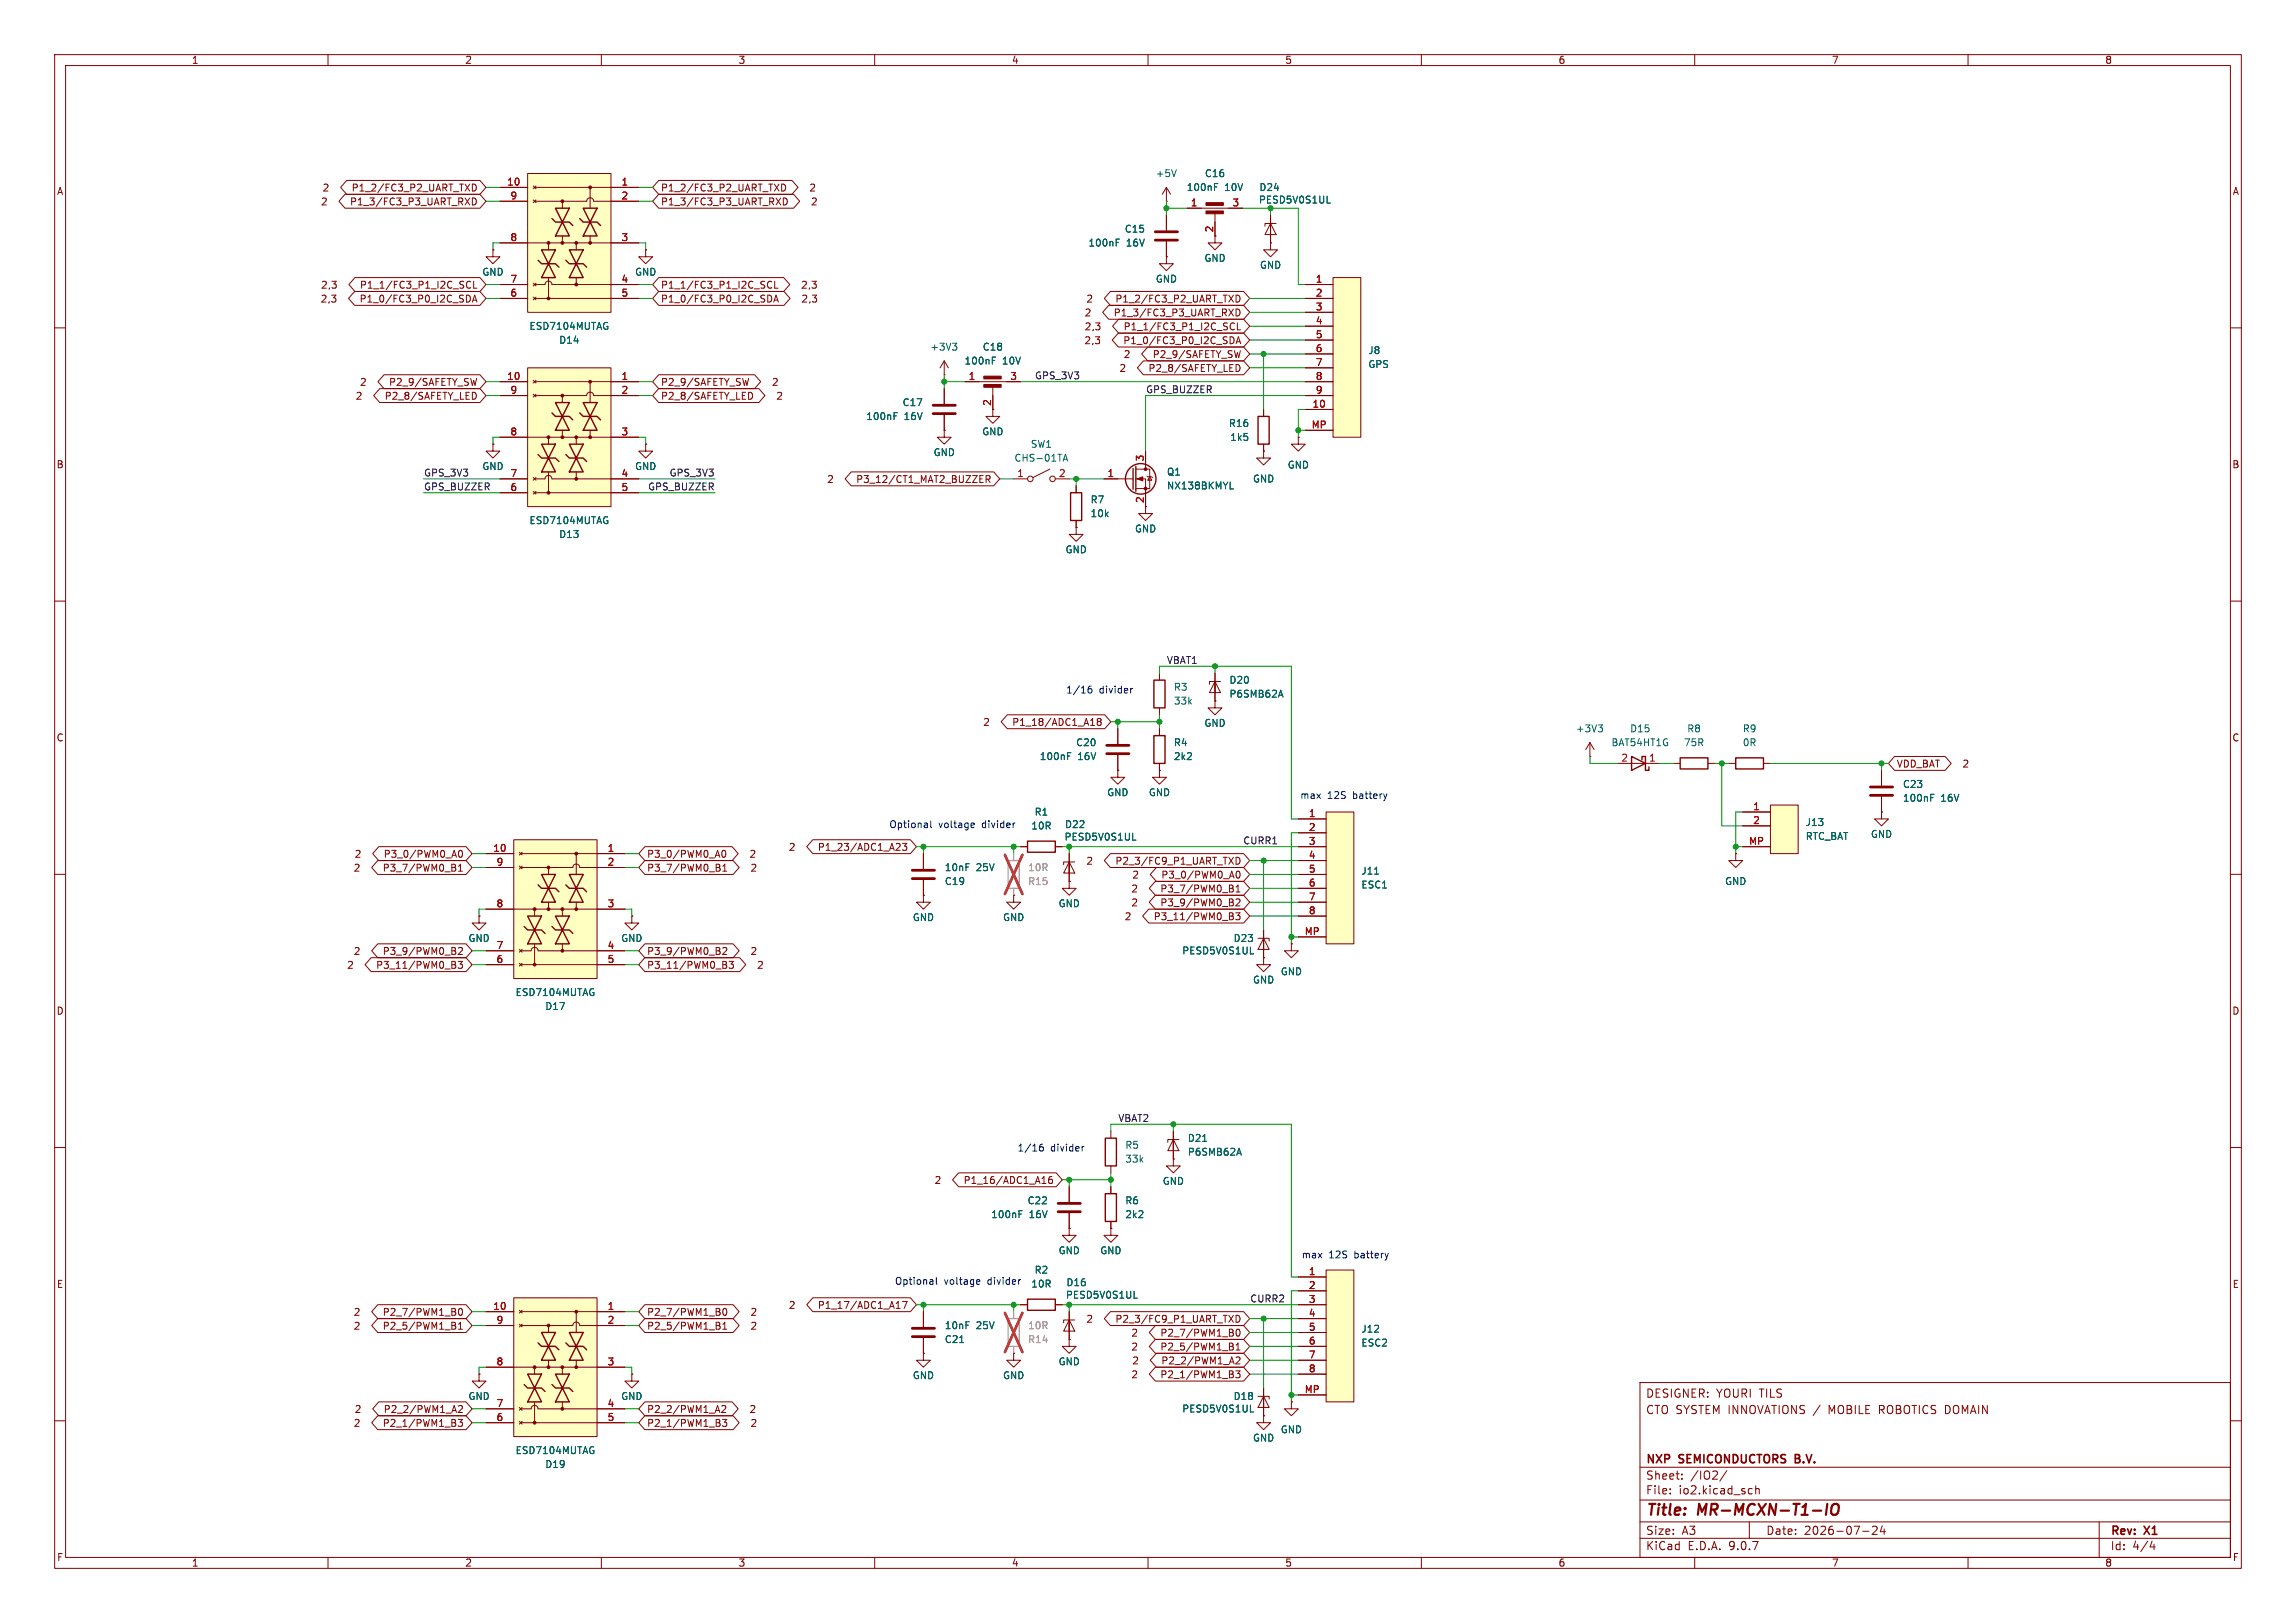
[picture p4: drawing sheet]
<svg xmlns="http://www.w3.org/2000/svg" width="420mm" height="297mm" viewBox="0 0 420 297" stroke-linecap="round" stroke-linejoin="round" font-family="sans-serif">
<defs><g id="words">
<g font-size="2.8" fill="#840000">
<text x="301" y="277.9">Title:</text>
<text x="310.6" y="277.9">MR-MCXN-T1-IO</text>
</g>
<g font-size="2.1" fill="#840000">
<text x="301" y="256">DESIGNER: YOURI TILS</text>
<text x="301" y="259">CTO SYSTEM INNOVATIONS /</text>
<text x="334.8" y="259">MOBILE</text>
<text x="344.1" y="259">ROBOTICS DOMAIN</text>
<text x="301" y="268.2">NXP</text>
<text x="307.2" y="268.2">SEMICONDUCTORS</text>
<text x="329" y="268.2">B.V.</text>
<text x="301" y="273.7">File:</text>
<text x="301" y="271">Sheet:</text>
<text x="307.1" y="273.7">io2.kicad_sch</text>
<text x="309.2" y="271">/IO2/</text>
<text x="301" y="281.1">Size:</text>
<text x="307.6" y="281.1">A3</text>
<text x="323" y="281.1">Date:</text>
<text x="330" y="281.1">2026-07-24</text>
<text x="386" y="281.3">Rev:</text>
<text x="392.4" y="281.3">X1</text>
<text x="301" y="283.9">KiCad</text>
<text x="308.7" y="283.9">E.D.A.</text>
<text x="316.3" y="283.9">9.0.7</text>
<text x="386" y="283.9">Id:</text>
<text x="390.1" y="283.9">4/4</text>
</g>
<g font-size="1.8" fill="#840000">
<text x="35" y="11.9">1</text>
<text x="85" y="11.9">2</text>
<text x="135" y="11.9">3</text>
<text x="185" y="11.9">4</text>
<text x="235" y="11.9">5</text>
<text x="285" y="11.9">6</text>
<text x="335" y="11.9">7</text>
<text x="385" y="11.9">8</text>
<text x="10.3" y="35.9">A</text>
<text x="58.9" y="35.2">2</text>
<text x="64.2" y="35.2">P1_2/FC3_P2_UART_TXD</text>
<text x="120.8" y="35.2">P1_2/FC3_P2_UART_TXD</text>
<text x="147.9" y="35.2">2</text>
<text x="408.3" y="35.9">A</text>
<text x="58.6" y="37.8">2</text>
<text x="63.9" y="37.8">P1_3/FC3_P3_UART_RXD</text>
<text x="120.8" y="37.8">P1_3/FC3_P3_UART_RXD</text>
<text x="148.2" y="37.8">2</text>
<text x="58.6" y="53">2,3</text>
<text x="65.7" y="53">P1_1/FC3_P1_I2C_SCL</text>
<text x="120.8" y="53">P1_1/FC3_P1_I2C_SCL</text>
<text x="146.4" y="53">2,3</text>
<text x="58.6" y="55.6">2,3</text>
<text x="65.7" y="55.6">P1_0/FC3_P0_I2C_SDA</text>
<text x="120.8" y="55.6">P1_0/FC3_P0_I2C_SDA</text>
<text x="146.5" y="55.6">2,3</text>
<text x="198.3" y="58.1">2</text>
<text x="198.6" y="55.6">2</text>
<text x="203.6" y="58.1">P1_3/FC3_P3_UART_RXD</text>
<text x="203.9" y="55.6">P1_2/FC3_P2_UART_TXD</text>
<text x="198.3" y="63.2">2,3</text>
<text x="198.3" y="60.6">2,3</text>
<text x="205.4" y="63.2">P1_0/FC3_P0_I2C_SDA</text>
<text x="205.4" y="60.6">P1_1/FC3_P1_I2C_SCL</text>
<text x="205.5" y="65.7">2</text>
<text x="210.8" y="65.7">P2_9/SAFETY_SW</text>
<text x="65.8" y="70.8">2</text>
<text x="71.1" y="70.8">P2_9/SAFETY_SW</text>
<text x="120.8" y="70.8">P2_9/SAFETY_SW</text>
<text x="141.1" y="70.8">2</text>
<text x="204.7" y="68.3">2</text>
<text x="210" y="68.3">P2_8/SAFETY_LED</text>
<text x="65" y="73.3">2</text>
<text x="70.3" y="73.3">P2_8/SAFETY_LED</text>
<text x="120.8" y="73.3">P2_8/SAFETY_LED</text>
<text x="141.9" y="73.3">2</text>
<text x="181.4" y="74.4" transform="rotate(-90 181.4 74.4)">2</text>
<text x="10.3" y="85.9">B</text>
<text x="151.2" y="88.6">2</text>
<text x="156.5" y="88.6">P3_12/CT1_MAT2_BUZZER</text>
<text x="408.2" y="85.9">B</text>
<text x="10.3" y="135.9">C</text>
<text x="179.8" y="133">2</text>
<text x="185.1" y="133">P1_18/ADC1_A18</text>
<text x="408.2" y="135.9">C</text>
<text x="346.9" y="140.7">VDD_BAT</text>
<text x="358.9" y="140.7">2</text>
<text x="144.2" y="155.9">2</text>
<text x="149.5" y="155.9">P1_23/ADC1_A23</text>
<text x="64.6" y="159.7">2</text>
<text x="64.8" y="157.2">2</text>
<text x="69.9" y="159.7">P3_7/PWM0_B1</text>
<text x="70.1" y="157.2">P3_0/PWM0_A0</text>
<text x="118.3" y="159.7">P3_7/PWM0_B1</text>
<text x="118.3" y="157.2">P3_0/PWM0_A0</text>
<text x="137" y="157.2">2</text>
<text x="137.2" y="159.7">2</text>
<text x="198.6" y="158.4">2</text>
<text x="203.9" y="158.4">P2_3/FC9_P1_UART_TXD</text>
<text x="207" y="161">2</text>
<text x="212.3" y="161">P3_0/PWM0_A0</text>
<text x="206.8" y="163.5">2</text>
<text x="206.8" y="166.1">2</text>
<text x="212.2" y="163.5">P3_7/PWM0_B1</text>
<text x="212.2" y="166.1">P3_9/PWM0_B2</text>
<text x="205.6" y="168.6">2</text>
<text x="210.9" y="168.6">P3_11/PWM0_B3</text>
<text x="63.4" y="177.5">2</text>
<text x="64.6" y="174.9">2</text>
<text x="68.7" y="177.5">P3_11/PWM0_B3</text>
<text x="69.9" y="174.9">P3_9/PWM0_B2</text>
<text x="118.3" y="177.5">P3_11/PWM0_B3</text>
<text x="118.3" y="174.9">P3_9/PWM0_B2</text>
<text x="137.2" y="174.9">2</text>
<text x="138.4" y="177.5">2</text>
<text x="10.3" y="185.9">D</text>
<text x="408.2" y="185.9">D</text>
<text x="170.9" y="216.9">2</text>
<text x="176.2" y="216.9">P1_16/ADC1_A16</text>
<text x="10.3" y="235.9">E</text>
<text x="144.2" y="239.7">2</text>
<text x="149.5" y="239.7">P1_17/ADC1_A17</text>
<text x="408.3" y="235.9">E</text>
<text x="64.6" y="241">2</text>
<text x="64.6" y="243.5">2</text>
<text x="69.9" y="241">P2_7/PWM1_B0</text>
<text x="69.9" y="243.5">P2_5/PWM1_B1</text>
<text x="118.3" y="243.5">P2_5/PWM1_B1</text>
<text x="118.3" y="241">P2_7/PWM1_B0</text>
<text x="137.2" y="243.5">2</text>
<text x="137.2" y="241">2</text>
<text x="198.6" y="242.3">2</text>
<text x="203.9" y="242.3">P2_3/FC9_P1_UART_TXD</text>
<text x="206.8" y="244.8">2</text>
<text x="212.2" y="244.8">P2_7/PWM1_B0</text>
<text x="206.8" y="247.3">2</text>
<text x="207" y="249.9">2</text>
<text x="212.2" y="247.3">P2_5/PWM1_B1</text>
<text x="212.3" y="249.9">P2_2/PWM1_A2</text>
<text x="206.8" y="252.4">2</text>
<text x="212.2" y="252.4">P2_1/PWM1_B3</text>
<text x="64.6" y="261.3">2</text>
<text x="64.8" y="258.8">2</text>
<text x="69.9" y="261.3">P2_1/PWM1_B3</text>
<text x="70.1" y="258.8">P2_2/PWM1_A2</text>
<text x="118.3" y="261.3">P2_1/PWM1_B3</text>
<text x="118.3" y="258.8">P2_2/PWM1_A2</text>
<text x="137" y="258.8">2</text>
<text x="137.2" y="261.3">2</text>
<text x="10.3" y="285.9">F</text>
<text x="35" y="286.9">1</text>
<text x="85" y="286.9">2</text>
<text x="135" y="286.9">3</text>
<text x="185" y="286.9">4</text>
<text x="235" y="286.9">5</text>
<text x="285" y="286.9">6</text>
<text x="335" y="286.9">7</text>
<text x="385" y="286.9">8</text>
<text x="408.3" y="285.9">F</text>
</g>
<g font-size="1.8" fill="#a90000">
<text x="92.7" y="34">10</text>
<text x="113.6" y="34">1</text>
<text x="93.3" y="36.6">9</text>
<text x="113.6" y="36.6">2</text>
<text x="217.7" y="37.8">1</text>
<text x="225.4" y="37.8">3</text>
<text x="93.3" y="44.2">8</text>
<text x="113.6" y="44.2">3</text>
<text x="222" y="42.6" transform="rotate(-90 222 42.6)">2</text>
<text x="93.3" y="51.8">7</text>
<text x="113.6" y="51.8">4</text>
<text x="240.6" y="51.8">1</text>
<text x="93.3" y="54.4">6</text>
<text x="113.6" y="54.4">5</text>
<text x="240.6" y="54.4">2</text>
<text x="240.6" y="56.9">3</text>
<text x="240.6" y="59.4">4</text>
<text x="240.6" y="62">5</text>
<text x="240.6" y="64.5">6</text>
<text x="92.7" y="69.6">10</text>
<text x="113.6" y="69.6">1</text>
<text x="177.1" y="69.6">1</text>
<text x="184.7" y="69.6">3</text>
<text x="240.6" y="67.1">7</text>
<text x="240.6" y="69.6">8</text>
<text x="93.3" y="72.1">9</text>
<text x="113.6" y="72.1">2</text>
<text x="240" y="74.7">10</text>
<text x="240.6" y="72.1">9</text>
<text x="93.3" y="79.8">8</text>
<text x="113.6" y="79.8">3</text>
<text x="239.8" y="78.5">MP</text>
<text x="93.3" y="89.9">6</text>
<text x="93.3" y="87.4">7</text>
<text x="113.6" y="89.9">5</text>
<text x="113.6" y="87.4">4</text>
<text x="186" y="87.4">1</text>
<text x="193.6" y="87.4">2</text>
<text x="202.5" y="87.4">1</text>
<text x="209.3" y="84.5" transform="rotate(-90 209.3 84.5)">3</text>
<text x="209.3" y="92.1" transform="rotate(-90 209.3 92.1)">2</text>
<text x="296.5" y="139.4">2</text>
<text x="301.6" y="139.4">1</text>
<text x="239.3" y="149.6">1</text>
<text x="320.6" y="148.3">1</text>
<text x="90.1" y="156">10</text>
<text x="111.1" y="156">1</text>
<text x="239.3" y="152.1">2</text>
<text x="239.3" y="154.7">3</text>
<text x="319.8" y="154.7">MP</text>
<text x="320.6" y="150.9">2</text>
<text x="90.7" y="158.5">9</text>
<text x="111.1" y="158.5">2</text>
<text x="239.3" y="157.2">4</text>
<text x="239.3" y="159.8">5</text>
<text x="90.7" y="166.1">8</text>
<text x="111.1" y="166.1">3</text>
<text x="239.3" y="162.3">6</text>
<text x="239.3" y="164.8">7</text>
<text x="239.3" y="167.4">8</text>
<text x="90.7" y="173.7">7</text>
<text x="111.1" y="173.7">4</text>
<text x="238.6" y="171.2">MP</text>
<text x="90.7" y="176.3">6</text>
<text x="111.1" y="176.3">5</text>
<text x="239.3" y="233.4">1</text>
<text x="90.1" y="239.8">10</text>
<text x="111.1" y="239.8">1</text>
<text x="239.3" y="236">2</text>
<text x="239.3" y="238.5">3</text>
<text x="90.7" y="242.3">9</text>
<text x="111.1" y="242.3">2</text>
<text x="239.3" y="241">4</text>
<text x="239.3" y="243.6">5</text>
<text x="90.7" y="249.9">8</text>
<text x="111.1" y="249.9">3</text>
<text x="239.3" y="246.1">6</text>
<text x="239.3" y="248.7">7</text>
<text x="239.3" y="251.2">8</text>
<text x="90.7" y="257.6">7</text>
<text x="111.1" y="257.6">4</text>
<text x="238.6" y="255">MP</text>
<text x="90.7" y="260.1">6</text>
<text x="111.1" y="260.1">5</text>
</g>
<g font-size="1.8" fill="#006464">
<text x="211.3" y="32.6">+5V</text>
<text x="217" y="35.2">100nF</text>
<text x="220.3" y="32.6">C16</text>
<text x="224" y="35.2">10V</text>
<text x="230.3" y="35.2">D24</text>
<text x="230.2" y="37.4">PESD5V0S1UL</text>
<text x="199" y="45.3">100nF</text>
<text x="205.6" y="42.8">C15</text>
<text x="206" y="45.3">16V</text>
<text x="88.1" y="50.6">GND</text>
<text x="116.1" y="50.6">GND</text>
<text x="211.3" y="51.9">GND</text>
<text x="220.2" y="48.1">GND</text>
<text x="230.4" y="49.4">GND</text>
<text x="96.8" y="60.6">ESD7104MUTAG</text>
<text x="102.2" y="63.1">D14</text>
<text x="170.1" y="64.4">+3V3</text>
<text x="179.7" y="64.4">C18</text>
<text x="250.2" y="65">J8</text>
<text x="176.3" y="66.9">100nF</text>
<text x="183.4" y="66.9">10V</text>
<text x="250.2" y="67.5">GPS</text>
<text x="158.4" y="77.1">100nF</text>
<text x="165" y="74.5">C17</text>
<text x="165.4" y="77.1">16V</text>
<text x="170.7" y="83.7">GND</text>
<text x="179.6" y="79.9">GND</text>
<text x="188.5" y="82.1">SW1</text>
<text x="224.7" y="78.3">R16</text>
<text x="224.9" y="80.9">1k5</text>
<text x="88.1" y="86.2">GND</text>
<text x="116.1" y="86.2">GND</text>
<text x="185.5" y="84.7">CHS-01TA</text>
<text x="213.4" y="87.2">Q1</text>
<text x="213.4" y="89.8">NX138BKMYL</text>
<text x="229.1" y="88.5">GND</text>
<text x="235.5" y="86">GND</text>
<text x="199.4" y="92.3">R7</text>
<text x="199.4" y="94.8">10k</text>
<text x="96.8" y="96.1">ESD7104MUTAG</text>
<text x="102.2" y="98.7">D13</text>
<text x="194.8" y="101.4">GND</text>
<text x="207.5" y="97.6">GND</text>
<text x="224.8" y="125.3">D20</text>
<text x="214.6" y="126.6">R3</text>
<text x="214.6" y="129.1">33k</text>
<text x="224.8" y="127.9">P6SMB62A</text>
<text x="196.8" y="136.8">C20</text>
<text x="214.6" y="136.8">R4</text>
<text x="220.2" y="133.2">GND</text>
<text x="288.2" y="134.2">+3V3</text>
<text x="294.7" y="136.8">BAT54HT1G</text>
<text x="298.1" y="134.2">D15</text>
<text x="307.9" y="136.8">75R</text>
<text x="308.5" y="134.2">R8</text>
<text x="318.7" y="134.2">R9</text>
<text x="318.7" y="136.8">0R</text>
<text x="190.1" y="139.3">100nF</text>
<text x="197.1" y="139.3">16V</text>
<text x="214.6" y="139.3">2k2</text>
<text x="189.2" y="149.5">R1</text>
<text x="202.4" y="145.9">GND</text>
<text x="210.1" y="145.9">GND</text>
<text x="348" y="146.9">100nF</text>
<text x="348" y="144.4">C23</text>
<text x="355" y="146.9">16V</text>
<text x="188.6" y="152">10R</text>
<text x="194.6" y="154">PESD5V0S1UL</text>
<text x="194.7" y="151.7">D22</text>
<text x="330.2" y="151.4">J13</text>
<text x="330.2" y="153.9">RTC_BAT</text>
<text x="342.1" y="153.5">GND</text>
<text x="172.7" y="159.6">10nF</text>
<text x="178.6" y="159.6">25V</text>
<text x="248.9" y="160.2">J11</text>
<text x="172.7" y="162.2">C19</text>
<text x="193.5" y="166.2">GND</text>
<text x="248.9" y="162.8">ESC1</text>
<text x="315.5" y="162.2">GND</text>
<text x="85.6" y="172.6">GND</text>
<text x="113.5" y="172.6">GND</text>
<text x="166.9" y="168.8">GND</text>
<text x="183.4" y="168.8">GND</text>
<text x="225.6" y="172.6">D23</text>
<text x="216.2" y="174.9">PESD5V0S1UL</text>
<text x="234.2" y="178.7">GND</text>
<text x="94.2" y="182.5">ESD7104MUTAG</text>
<text x="99.7" y="185">D17</text>
<text x="229.1" y="180.2">GND</text>
<text x="217.2" y="209.1">D21</text>
<text x="205.7" y="210.4">R5</text>
<text x="205.7" y="213">33k</text>
<text x="217.2" y="211.7">P6SMB62A</text>
<text x="187.9" y="220.6">C22</text>
<text x="205.7" y="220.6">R6</text>
<text x="212.6" y="217">GND</text>
<text x="181.2" y="223.1">100nF</text>
<text x="188.3" y="223.1">16V</text>
<text x="205.7" y="223.1">2k2</text>
<text x="189.2" y="233.3">R2</text>
<text x="193.5" y="229.7">GND</text>
<text x="201.2" y="229.7">GND</text>
<text x="188.6" y="235.8">10R</text>
<text x="194.9" y="237.8">PESD5V0S1UL</text>
<text x="195" y="235.6">D16</text>
<text x="172.7" y="246">C21</text>
<text x="172.7" y="243.4">10nF</text>
<text x="178.6" y="243.4">25V</text>
<text x="248.9" y="244.1">J12</text>
<text x="193.5" y="250">GND</text>
<text x="248.9" y="246.6">ESC2</text>
<text x="85.6" y="256.4">GND</text>
<text x="113.5" y="256.4">GND</text>
<text x="166.9" y="252.6">GND</text>
<text x="183.4" y="252.6">GND</text>
<text x="225.6" y="256.4">D18</text>
<text x="216.2" y="258.7">PESD5V0S1UL</text>
<text x="234.2" y="262.5">GND</text>
<text x="94.2" y="266.3">ESD7104MUTAG</text>
<text x="99.7" y="268.8">D19</text>
<text x="229.1" y="264">GND</text>
</g>
<g font-size="1.8" fill="#0f0f0f">
<text x="189.2" y="69.5">GPS_3V3</text>
<text x="209.5" y="72">GPS_BUZZER</text>
<text x="77.5" y="87.3">GPS_3V3</text>
<text x="77.5" y="89.8">GPS_BUZZER</text>
<text x="118.5" y="89.8">GPS_BUZZER</text>
<text x="122.4" y="87.3">GPS_3V3</text>
<text x="213.4" y="121.6">VBAT1</text>
<text x="227.3" y="154.6">CURR1</text>
<text x="204.5" y="205.4">VBAT2</text>
<text x="228.6" y="238.4">CURR2</text>
</g>
<g font-size="1.8" fill="#0000c2">
<text x="194.9" y="127.1">1/16</text>
<text x="201.1" y="127.1">divider</text>
<text x="237.8" y="146.4">max</text>
<text x="242.8" y="146.4">12S</text>
<text x="247.6" y="146.4">battery</text>
<text x="162.6" y="151.7">Optional</text>
<text x="171.7" y="151.7">voltage</text>
<text x="179.7" y="151.7">divider</text>
<text x="186" y="210.9">1/16</text>
<text x="192.2" y="210.9">divider</text>
<text x="238" y="230.5">max</text>
<text x="243.1" y="230.5">12S</text>
<text x="247.9" y="230.5">battery</text>
<text x="163.6" y="235.3">Optional</text>
<text x="172.7" y="235.3">voltage</text>
<text x="180.8" y="235.3">divider</text>
</g>
<g font-size="1.8" fill="#989898">
<text x="188" y="159.6">10R</text>
<text x="188" y="162.2">R15</text>
<text x="188" y="246">R14</text>
<text x="188" y="243.4">10R</text>
</g>
</g></defs>
<g fill="none" stroke="#840000" stroke-width=".18">
<path d="M10 10h400v277h-400zM12 12h396v273h-396zM60 10v2M110 10v2M160 10v2M210 10v2M260 10v2M310 10v2M360 10v2M10 60h2M408 60h2M10 110h2"/>
<path d="M408 110h2M10 160h2M317.5 156.2v1.3h-1.3l1.3 1.3 1.3-1.3h-1.3M317.5 156.2h.1M408 160h2M10 210h2M408 210h2M186.7 238.8h1.3M193 238.8h1.3M195.6 224.8v1.3h-1.3l1.3 1.2 1.2-1.2h-1.2M195.6 224.8h.1M195.6 245.1v1.3h-1.3l1.3 1.2 1.2-1.2h-1.2"/>
<path d="M195.6 245.1h.1M195.6 241.6l1 2h-2zM195.6 240v5.1M196.6 241.6h-2v.5M300 253h108v32h-108zM10 260h2M300 278.5h108M300 274.5h108M300 268.5h108M305.5 273.2v.2M305.5 272.5v.1M307.7 270.5v.2"/>
<path d="M307.7 269.8v.1M315.9 269.1l-1.3 1.9M320 278.5v3M320.1 272.4l.4 .1M320.5 273.3l-.4 .1M321.2 272.5l.2-.1 .3 .1 .1 .9M321.2 271.9v1.5M342.5 279.4l.6-.1 .2 .1 .1 .3-1 1.1h1M344.3 279.2l-.4 1.1h1M344.7 279.8v1M384 278.5v6.5M408 260h2"/>
<path d="M60 285v2M110 285v2M160 285v2M210 285v2M260 285v2M300 281.5h108M310 285v2M340.7 280.2h1.2M360 285v2M393.7 282l-.4 1.1h.9M394 282.6v1"/>
</g>
<path d="M334.3 275.2l-.3 2M335.2 275.5a.69 .69 0 0 1 1.1 0 1.47 1.47 0 0 1-.6 1.7l-.5-.1a1.5 1.5 0 0 1 0-1.6z" fill="none" stroke="#840000" stroke-width=".4"/>
<path d="M328.4 266.9h.5M328.9 266.2h-.5v1.5h.6" fill="none" stroke="#840000" stroke-width=".3"/>
<path d="M188 237.7h5v2.1h-5z" fill="none" stroke="#840000" stroke-width=".25"/>
<path d="M207.4 237.6h.6" fill="none" stroke="#006464" stroke-width=".18"/>
<path d="M323.8 147.3h5.1v8.9h-5.1z" fill="#ffffc2"/>
<g fill="none" stroke="#840000" stroke-width=".18">
<path d="M213.4 36.8h.1M213.4 34.3l.7 1.3M213.4 34.3l-.8 1.3M213.4 34.3v2.5M217.2 38.1h10.1M222.2 38.9v4.3M232.4 44.5v1.2h-1.3l1.3 1.3 1.3-1.3h-1.3M232.4 44.5h.1M196.8 96.5v1.3h-1.2l1.2 1.3 1.3-1.3h-1.3M196.8 96.5h.1M204.5 141v1.2h-1.3l1.3 1.3 1.2-1.3h-1.2M204.5 141h.1"/>
<path d="M212.1 141v1.2h-1.3l1.3 1.3 1.3-1.3h-1.3M212.1 141h.1M318.8 148.6h5M318.8 151.1h5M318.8 154.9h5M323.8 147.3h5.1v8.9h-5.1zM344.2 141v2.8M344.2 145.8v2.8M203.2 224.8v1.3h-1.3l1.3 1.2 1.3-1.2h-1.3M203.2 224.8h.1M185.4 247.6v1.3h-1.3l1.3 1.3 1.3-1.3h-1.3M185.4 247.6h.1"/>
</g>
<path d="M184.4 241.3h2v5.1h-2z" fill="none" stroke="#a1a1a1" stroke-width=".25"/>
<path d="M185.4 240v1.3M185.4 246.4v1.2" fill="none" stroke="#a1a1a1" stroke-width=".18"/>
<path d="M183.8 240.3l3.2 7.1M187 240.3l-3.2 7.1" fill="none" stroke="#e12e31" stroke-width=".46"/>
<g fill="#840000" stroke="#840000" stroke-width=".18">
<path d="M220.6 38.6h3.2v.5h-3.2z"/>
<path d="M220.6 37.1h3.2v.5h-3.2z"/>
</g>
<path d="M215.2 31.1l-.4 1.2M222.2 34.2h.4M222.2 33.6h.6M353.2 146h.4M353.2 145.4h.6" fill="none" stroke="#006464" stroke-width=".18"/>
<path d="M342.1 144h4.1M342.1 145.5h4.1" fill="none" stroke="#840000" stroke-width=".51"/>
<path d="M243.8 50.8h5.1v29.2h-5.1z" fill="#ffffc2"/>
<g fill="none" stroke="#840000" stroke-width=".18">
<path d="M213.4 39.4v2.8M213.4 47v1.3h-1.3l1.3 1.2 1.2-1.2h-1.2M213.4 47h.1M213.4 44.2v2.8M238.8 52.1h5M238.8 54.6h5M238.8 57.2h5M238.8 59.7h5M243.8 50.8h5.1v29.2h-5.1zM238.8 62.2h5M238.8 64.8h5M238.8 67.3h5"/>
<path d="M238.8 69.9h5M238.8 72.4h5M238.8 74.9h5M238.8 78.7h5M118.1 81.3v1.3h-1.3l1.3 1.2 1.3-1.2h-1.3M118.1 81.3h.1M204.5 133.4v2.7M204.5 138.2v2.8M212.1 123.2v1.3M212.1 129.5v1.3M212.1 133.4v1.2M212.1 139.7v1.3"/>
<path d="M222.2 124.7l1.1 2h-2.1zM222.2 128.3v1.2h-1.2l1.2 1.3 1.3-1.3h-1.3M222.2 128.3h.1M222.2 123.2v5.1M223.3 124.7h-2.1v.5M290.8 138.4h.1M290.8 135.9l.8 1.3M290.8 135.9l-.7 1.3M290.8 135.9v2.5M295.9 139.7h7.6M306.1 139.7h1.2M312.4 139.7h1.3"/>
<path d="M316.2 139.7h1.3M322.6 139.7h1.2M344.2 148.6v1.3h1.2l-1.2 1.2-1.3-1.2h1.3M344.2 148.6h.1M195.6 217.2v2.8M195.6 222v2.8M168.9 247.6v1.3h-1.3l1.3 1.3 1.3-1.3h-1.3M168.9 247.6h.1M168.9 240v2.8M168.9 244.9v2.7M230.1 255.5h2.1v.5M231.1 255.5l1.1 2.1h-2.1z"/>
<path d="M231.1 259.1v1.2h-1.2l1.2 1.3 1.3-1.3h-1.3M231.1 259.1h.1M231.1 254v5.1M236.2 256.5v1.3h-1.3l1.3 1.3 1.3-1.3h-1.3M236.2 256.5h.1"/>
</g>
<path d="M204.2 44.4h.4M204.2 43.8h.6M195.3 138.3h.4M195.3 137.7h.6M234 127.2h.6M234.3 126.3l.4 1.3M292.3 132.7h.8l-.4 .4M292.9 133.1l.2 .3v.3l-.2 .2M186.4 222.2h.4M186.4 221.6h.6M175.6 245.7h.7M228.7 258.4h.6" fill="none" stroke="#006464" stroke-width=".18"/>
<path d="M211.1 134.6h2v5.1h-2zM211.1 124.5h2v5h-2zM298.4 138.4l2.6 1.3-2.6 1.3zM300.4 139.1v-.7h.6v2.6h.6v-.7M307.3 138.7h5.1v2h-5.1zM317.5 138.7h5.1v2h-5.1z" fill="none" stroke="#840000" stroke-width=".25"/>
<path d="M211.3 42.4h4.1M211.3 43.9h4.1M202.4 136.4h4.1M202.4 137.9h4.1M193.5 220.2h4.1M193.5 221.7h4.1M166.9 244.6h4M166.9 243.1h4" fill="none" stroke="#840000" stroke-width=".51"/>
<path d="M96.5 67.3h15.3v25.4h-15.3z" fill="#ffffc2"/>
<g fill="none" stroke="#840000" stroke-width=".18">
<path d="M222.2 43.2v1.3h-1.2l1.2 1.2 1.3-1.2h-1.3M91.4 72.4h5.1M91.4 69.9h5.1M96.5 67.3h15.3v25.4h-15.3zM97.5 72.1l.5 .5M97.5 69.6l.5 .5M97.8 72.4h9.5a.63 .63 0 0 1 .6-.6 .63 .63 0 0 1 .7 .6h8.2M97.8 69.9h19M98 72.1l-.5 .5M98 69.6l-.5 .5M102.9 72.4v1.3M102.9 78.7v1.3"/>
<path d="M107.9 69.9v3.8M107.9 78.7v1.3M91.4 80h25.4M91.4 87.6h5.1M91.4 90.2h5.1M97.5 89.9l.5 .5M97.5 87.4l.5 .5M97.8 87.6h1.9a.63 .63 0 0 1 .6-.6 .63 .63 0 0 1 .7 .6h15.8M97.8 90.2h19M98 89.9l-.5 .5M98 87.4l-.5 .5M100.3 80v1.3"/>
<path d="M100.3 86.4v3.8M105.4 80v1.3M105.4 86.4v1.2M168.9 156.2v2.8M168.9 161v2.8M214.6 208.5l1 2.1h-2zM214.6 207v5.1M215.6 208.5h-2v.5"/>
</g>
<path d="M101 75.6l.6 .6h2.5l.7 .6M101.6 73.7h2.5l-1.2 2.5zM102.9 76.2l1.2 2.5h-2.5zM106 75.6l.7 .6h2.5l.7 .6M106.7 73.7h2.5l-1.3 2.5zM107.9 76.2l1.3 2.5h-2.5zM98.4 83.2l.7 .6h2.5l.6 .7M99.1 81.3h2.5l-1.3 2.5zM100.3 83.8l1.3 2.6h-2.5zM103.5 83.2l.6 .6h2.6l.6 .7M104.1 81.3h2.6l-1.3 2.5zM105.4 83.8l1.3 2.6h-2.6z" fill="none" stroke="#840000" stroke-width=".25"/>
<g fill="#840000" stroke="#840000" stroke-width=".18">
<circle cx="100.3" cy="90.2" r=".25"/>
<circle cx="100.3" cy="80" r=".25"/>
<circle cx="102.9" cy="80" r=".25"/>
<circle cx="102.9" cy="72.4" r=".25"/>
<circle cx="105.4" cy="87.6" r=".25"/>
<circle cx="105.4" cy="80" r=".25"/>
<circle cx="107.9" cy="80" r=".25"/>
<circle cx="107.9" cy="69.8" r=".25"/>
</g>
<path d="M220 208.9h.7M226.4 211h.6M226.7 210.1l.4 1.3" fill="none" stroke="#006464" stroke-width=".18"/>
<path d="M166.9 159.3h4M166.9 160.8h4" fill="none" stroke="#840000" stroke-width=".51"/>
<path d="M242.6 148.6h5v24.1h-5z" fill="#ffffc2"/>
<g fill="none" stroke="#840000" stroke-width=".18">
<path d="M90.2 45.7v1.3h-1.3l1.3 1.3 1.2-1.3h-1.2M90.2 45.7h.1M237.5 149.9h5.1M237.5 152.4h5.1M237.5 154.9h5.1M237.5 157.5h5.1M242.6 148.6h5v24.1h-5zM168.9 163.8v1.3h-1.3l1.3 1.3 1.3-1.3h-1.3M168.9 163.8h.1M237.5 160h5.1M237.5 162.6h5.1M237.5 165.1h5.1"/>
<path d="M237.5 167.6h5.1M237.5 171.5h5.1M214.6 212.1v1.3h-1.2l1.2 1.2 1.3-1.2h-1.3M214.6 212.1h.1"/>
</g>
<path d="M251.5 160h.7" fill="none" stroke="#006464" stroke-width=".18"/>
<path d="M96.5 31.8h15.3v25.4h-15.3z" fill="#ffffc2"/>
<g fill="none" stroke="#840000" stroke-width=".18">
<path d="M91.4 36.8h5.1M91.4 34.3h5.1M96.5 31.8h15.3v25.4h-15.3zM97.5 36.6l.5 .5M97.5 34l.5 .5M97.8 36.8h9.5a.63 .63 0 0 1 .6-.6 .63 .63 0 0 1 .7 .6h8.2M97.8 34.3h19M98 36.6l-.5 .5M98 34l-.5 .5M102.9 36.8v1.3M107.9 34.3v3.8M232.4 39.4v5.1"/>
<path d="M91.4 44.5h25.4M91.4 52.1h5.1M91.4 54.6h5.1M97.5 54.4l.5 .5M97.5 51.8l.5 .5M97.8 52.1h1.9a.63 .63 0 0 1 .6-.7 .63 .63 0 0 1 .7 .7h15.8M97.8 54.6h19M98 54.4l-.5 .5M98 51.8l-.5 .5M100.3 44.5v1.2M100.3 50.8v3.8M102.9 43.2v1.3"/>
<path d="M105.4 44.5v1.2M105.4 50.8v1.3M107.9 43.2v1.3M118.1 45.7v1.3h-1.3l1.3 1.3 1.3-1.3h-1.3M118.1 45.7h.1M232.4 40.9l1 2h-2zM233.4 40.9h-2v.5M172.7 78.7v1.3h-1.3l1.3 1.3 1.3-1.3h-1.3M172.7 78.7h.1M172.7 71.1v2.8M172.7 75.9v2.8M181.6 74.9v1.3h-1.3l1.3 1.3 1.3-1.3h-1.3"/>
<path d="M90.2 81.3v1.3h-1.3l1.3 1.2 1.2-1.2h-1.2M90.2 81.3h.1M87.6 167.6v1.3h-1.2l1.2 1.3 1.3-1.3h-1.3M87.6 167.6h.1M115.6 167.6v1.3h-1.3l1.3 1.3 1.2-1.3h-1.2M115.6 167.6h.1M203.2 217.2v1.2M203.2 223.5v1.3"/>
</g>
<g fill="none" stroke="#840000" stroke-width=".25">
<path d="M101.6 38.1h2.5l-1.2 2.5zM106.7 38.1h2.5l-1.3 2.5zM98.4 47.6l.7 .7h2.5l.6 .6M99.1 45.7h2.5l-1.3 2.6zM100.3 48.3l1.3 2.5h-2.5zM101 40l.6 .6h2.5l.7 .7M102.9 40.6l1.2 2.6h-2.5zM103.5 47.6l.6 .7h2.6l.6 .6M104.1 45.7h2.6l-1.3 2.6zM105.4 48.3l1.3 2.5h-2.6zM106 40l.7 .6h2.5l.7 .7M107.9 40.6l1.3 2.6h-2.5z"/>
<path d="M202.2 218.4h2v5.1h-2z"/>
</g>
<g fill="#840000" stroke="#840000" stroke-width=".18">
<circle cx="100.3" cy="54.6" r=".25"/>
<circle cx="100.3" cy="44.4" r=".25"/>
<circle cx="102.9" cy="44.4" r=".25"/>
<circle cx="102.9" cy="36.8" r=".25"/>
<circle cx="105.4" cy="52.1" r=".25"/>
<circle cx="105.4" cy="44.4" r=".25"/>
<circle cx="107.9" cy="44.4" r=".25"/>
<circle cx="107.9" cy="34.3" r=".25"/>
</g>
<path d="M242.7 37.2h.7M163.5 76.1h.5M163.5 75.5h.6" fill="none" stroke="#006464" stroke-width=".18"/>
<path d="M170.7 74.2h4.1M170.7 75.7h4.1" fill="none" stroke="#840000" stroke-width=".51"/>
<path d="M242.6 232.4h5v24.1h-5z" fill="#ffffc2"/>
<g fill="none" stroke="#840000" stroke-width=".18">
<path d="M186.7 154.9h1.3M193 154.9h1.3M195.6 157.7l1 2.1h-2zM195.6 156.2v5.1M196.6 157.7h-2v.5M185.4 163.8v1.3h-1.3l1.3 1.3 1.3-1.3h-1.3M185.4 163.8h.1M195.6 161.3v1.3h-1.3l1.3 1.2 1.2-1.2h-1.2M195.6 161.3h.1M230.1 171.7h2.1v.5M231.1 171.7l1.1 2h-2.1zM231.1 170.2v5.1"/>
<path d="M203.2 207v1.3M203.2 213.4v1.2M237.5 233.7h5.1M237.5 236.2h5.1M237.5 238.8h5.1M242.6 232.4h5v24.1h-5zM237.5 241.3h5.1M237.5 243.8h5.1M237.5 246.4h5.1M237.5 248.9h5.1M237.5 251.5h5.1M237.5 255.3h5.1"/>
</g>
<path d="M188 153.9h5v2.1h-5zM202.2 208.3h2v5.1h-2z" fill="none" stroke="#840000" stroke-width=".25"/>
<path d="M207.2 153.7h.6M228.7 174.6h.6" fill="none" stroke="#006464" stroke-width=".18"/>
<path d="M184.4 157.5h2v5.1h-2z" fill="none" stroke="#a1a1a1" stroke-width=".25"/>
<path d="M185.4 156.2v1.3M185.4 162.6v1.2" fill="none" stroke="#a1a1a1" stroke-width=".18"/>
<path d="M183.8 156.4l3.2 7.2M187 156.4l-3.2 7.2" fill="none" stroke="#e12e31" stroke-width=".46"/>
<path d="M94 153.7h15.2v25.4h-15.2z" fill="#ffffc2"/>
<g fill="none" stroke="#840000" stroke-width=".18">
<path d="M172.7 68.6h.1M172.7 66l.8 1.3M172.7 66l-.7 1.3M172.7 66v2.6M176.5 69.9h10.2M181.6 70.6v4.3M201.9 87.6h5.4M207.8 87.6h1.7v6.4h-1.2l1.2 1.3 1.3-1.3h-1.3M207.8 85.9h2.5v3.5h-2.5M209.5 82.6v3.3M209.8 87.1l.1 .1h.8l.1 .2M210.3 87.2l.4 .7h-.8z"/>
<path d="M231.1 82.6v1.2h-1.2l1.2 1.3 1.3-1.3h-1.3M231.1 82.6h.1M237.5 80v1.3h-1.3l1.3 1.3 1.3-1.3h-1.3M237.5 80h.1M88.9 158.8h5.1M88.9 156.2h5.1M94 153.7h15.2v25.4h-15.2zM95 158.5l.5 .5M95 156l.5 .5M95.2 158.8h9.6a.63 .63 0 0 1 .6-.7 .63 .63 0 0 1 .6 .7h8.3M95.2 156.2h19.1M95.5 158.5l-.5 .5"/>
<path d="M95.5 156l-.5 .5M100.3 158.8v1.2M105.4 156.2v3.8M88.9 166.4h25.4M88.9 174h5.1M88.9 176.5h5.1M95 176.3l.5 .5M95 173.7l.5 .5M95.2 174h2a.63 .63 0 0 1 .6-.6 .63 .63 0 0 1 .6 .6h15.9M95.2 176.5h19.1M95.5 176.3l-.5 .5M95.5 173.7l-.5 .5"/>
<path d="M97.8 166.4v1.2M97.8 172.7v3.8M100.3 165.1v1.3M102.9 166.4v1.2M102.9 172.7v1.3M105.4 165.1v1.3M231.1 175.3v1.2h-1.2l1.2 1.3 1.3-1.3h-1.3M231.1 175.3h.1M236.2 172.7v1.3h-1.3l1.3 1.3 1.3-1.3h-1.3M236.2 172.7h.1"/>
</g>
<g fill="none" stroke="#840000" stroke-width=".25">
<path d="M207.3 85.7v3.8M207.8 85.3v4.6M95.9 169.5l.6 .7h2.6l.6 .6M96.5 167.6h2.6l-1.3 2.6zM97.8 170.2l1.3 2.5h-2.6zM98.4 161.9l.7 .7h2.5l.6 .6M99.1 160h2.5l-1.3 2.6zM100.3 162.6l1.3 2.5h-2.5zM101 169.5l.6 .7h2.5l.7 .6M101.6 167.6h2.5l-1.2 2.6zM102.9 170.2l1.2 2.5h-2.5zM103.5 161.9l.6 .7h2.6l.6 .6"/>
<path d="M104.1 160h2.6l-1.3 2.6zM105.4 162.6l1.3 2.5h-2.6z"/>
<circle cx="208.7" cy="87.6" r="2.79"/>
</g>
<g fill="#840000" stroke="#840000" stroke-width=".18">
<path d="M180 70.4h3.1v.5h-3.1z"/>
<path d="M180 68.8h3.1v.5h-3.1z"/>
<path d="M208 87.6l1-.4v.8z"/>
<circle cx="97.8" cy="176.5" r=".25"/>
<circle cx="97.8" cy="166.4" r=".25"/>
<circle cx="100.3" cy="166.4" r=".25"/>
<circle cx="100.3" cy="158.7" r=".25"/>
<circle cx="102.9" cy="174" r=".25"/>
<circle cx="102.9" cy="166.4" r=".25"/>
<circle cx="105.4" cy="166.4" r=".25"/>
<circle cx="105.4" cy="156.2" r=".25"/>
<circle cx="209.5" cy="85.9" r=".25"/>
<circle cx="209.5" cy="89.4" r=".25"/>
</g>
<path d="M174.2 62.8h.8l-.4 .5M174.8 63.3l.2 .2v.3l-.2 .3M181.5 66h.4M181.5 65.3h.6M225 89.5h.6" fill="none" stroke="#006464" stroke-width=".18"/>
<path d="M94 237.5h15.2v25.4h-15.2z" fill="#ffffc2"/>
<g fill="none" stroke="#840000" stroke-width=".18">
<path d="M63.1 35.6h24.7l1.1 1.2-1.1 1.3h-24.7l-1.1-1.3zM63.4 33h24.4l1.1 1.3-1.1 1.3h-24.4l-1.1-1.3zM86.4 33.7a.64 .64 0 0 1 .7 .6 .64 .64 0 0 1-.7 .7zM86.4 36.2a.64 .64 0 0 1 .7 .7 .64 .64 0 0 1-.7 .6zM91.4 36.8h5.1M91.4 34.3h5.1M111.8 36.8h5M111.8 34.3h5M120.5 33h24.4l1.1 1.3-1.1 1.3h-24.4l-1.1-1.3zM120.5 35.6h24.7l1.1 1.2-1.1 1.3h-24.7l-1.1-1.3zM143 33.7a.64 .64 0 0 1 .7 .6 .64 .64 0 0 1-.7 .7zM143.3 36.2a.64 .64 0 0 1 .7 .7 .64 .64 0 0 1-.7 .6z"/>
<path d="M213.4 39.4v2.8M217.2 38.1h2.5M224.8 38.1h2.5M232.4 39.4v5.1M64.9 53.3h22.9l1.1 1.3-1.1 1.3h-22.9l-1.1-1.3zM64.9 50.8h22.9l1.1 1.3-1.1 1.2h-22.9l-1.1-1.2zM85.6 51.5h.3l.2 .1M85.6 54a.68 .68 0 0 1 .4 .6 .68 .68 0 0 1-.4 .7M86.1 52.6l-.2 .1h-.3M86.4 55.3l.4-1.3 .5 1.3M86.5 54.9h.6M86.6 51.5v1.2h.7"/>
<path d="M90.2 45.7h.1M91.4 52.1h5.1M91.4 54.6h5.1M91.4 44.5h5.1M111.8 52.1h5M111.8 54.6h5M111.8 44.5h5M118.1 45.7h.1M120.5 50.8h22.9l1.1 1.3-1.1 1.2h-22.9l-1.1-1.2zM120.5 53.3h22.9l1.1 1.3-1.1 1.3h-22.9l-1.1-1.3zM140.6 51.5h.3l.3 .1M140.7 54a.68 .68 0 0 1 .5 .6 .68 .68 0 0 1-.5 .7"/>
<path d="M141.2 52.6l-.3 .1h-.3M141.5 55.3l.5-1.3 .4 1.3M141.7 54.9h.6M141.7 51.5v1.2h.6M202.8 55.9h24.7l1.1 1.3-1.1 1.2h-24.7l-1.1-1.2zM203.1 53.3h24.4l1.1 1.3-1.1 1.3h-24.4l-1.1-1.3zM204.6 58.4h22.9l1.1 1.3-1.1 1.3h-22.9l-1.1-1.3zM213.4 47h.1M213.4 44.2v2.8M222.2 40.6v2.6M225.3 59.2l.3-.1 .2 .1M226.1 54a.64 .64 0 0 1 .7 .6 .64 .64 0 0 1-.7 .7z"/>
<path d="M226.1 56.6a.64 .64 0 0 1 .7 .6 .64 .64 0 0 1-.7 .6zM226.3 59.1v1.3h.6M232.4 44.5h.1M238.8 52.1h5M238.8 54.6h5M238.8 57.2h5M238.8 59.7h5M69.5 71.1h18.3l1.1 1.3-1.1 1.3h-18.3l-1.2-1.3zM70.2 68.6h17.6l1.1 1.3-1.1 1.2h-17.6l-1.1-1.2zM86.7 71.8a.68 .68 0 0 1 .4 .6 .68 .68 0 0 1-.4 .7M87.2 69.3l-.3 1.2M91.4 69.9h5.1"/>
<path d="M91.4 72.4h5.1M111.8 69.9h5M111.8 72.4h5M120.5 68.6h17.5l1.1 1.3-1.1 1.2h-17.5l-1.1-1.2zM120.5 71.1h18.3l1.1 1.3-1.1 1.3h-18.3l-1.1-1.3zM136.9 69.3l-.3 1.2M137.2 71.8a.68 .68 0 0 1 .5 .6 .68 .68 0 0 1-.5 .7M172.7 78.7h.1M172.7 71.1v2.8M172.7 75.9v2.8M176.5 69.9h2.6M181.6 72.4v2.5"/>
<path d="M184.1 69.9h2.6M204.6 61h22.9l1.1 1.2-1.1 1.3h-22.9l-1.1-1.3zM209.2 66h18.3l1.1 1.3-1.1 1.3h-18.3l-1.2-1.3zM209.9 63.5h17.6l1.1 1.3-1.1 1.2h-17.6l-1.1-1.2zM225.3 61.6a.68 .68 0 0 1 .4 .7 .68 .68 0 0 1-.4 .6M225.8 60.2l-.2 .2-.3-.1M226.1 62.9l.4-1.3 .4 1.3M226.2 62.5h.6M226.4 66.7a.68 .68 0 0 1 .4 .6 .68 .68 0 0 1-.4 .7M226.9 64.2l-.3 1.2M231.1 74.9v1.3M238.8 62.2h5"/>
<path d="M238.8 64.8h5M238.8 67.3h5M238.8 69.9h5M238.8 72.4h5M238.8 74.9h5M238.8 78.7h5M90.2 81.3h.1M91.4 87.6h5.1M91.4 90.2h5.1M91.4 80h5.1M111.8 87.6h5M111.8 90.2h5"/>
<path d="M111.8 80h5M118.1 81.3h.1M155.7 86.4h26.1l1.1 1.2-1.1 1.3h-26.1l-1.1-1.3zM179.2 88.3h.6M179.2 87h.6M180.4 87.7l.6-.1 .1-.1-.1-.3-.6-.2v1.3M180.7 87.7l.4 .6M185.4 87.6h2.6M192 85.9l-3 1.5M193 87.6h2.6M196.8 96.5h.1M196.8 88.9v1.3"/>
<path d="M196.8 95.3v1.2M201.9 87.6h2.6M209.5 82.6v2.5M209.5 90.2v2.5M231.1 82.6h.1M231.1 81.3v1.3M237.5 80h.1M184.2 130.8h17.9l1.1 1.3-1.1 1.3h-17.9l-1.1-1.3zM199.5 132.8h.7M200.9 132l-.2 .3 .1 .3 .1 .2 .4-.1 .1-.2v-.2l-.2-.3M200.9 132l-.2-.2 .2-.3h.3l.2 .2-.2 .3M200.9 132h.3"/>
<path d="M204.5 133.4v2.7M204.5 138.2v2.8M212.1 133.4v1.2M212.1 139.7v1.3M222.2 128.3h.1M222.2 123.2v5.1M346.6 138.4h9.2l1.1 1.3-1.1 1.3h-9.2l-1.2-1.3zM69.1 157.5h16.1l1.2 1.3-1.2 1.2h-16.1l-1.1-1.2zM69.3 154.9h15.9l1.2 1.3-1.2 1.3h-15.9l-1.1-1.3zM83.1 158.8l.3 .2-.1 .3-.2 .1M83.2 158.2l.1 .2-.1 .3M83.9 159.4h.7"/>
<path d="M83.9 158.5l.3-.3v1.2M84 155.7l.2-.1a.68 .68 0 0 1 .4 .6 .68 .68 0 0 1-.4 .7l-.3-.5zM88.9 158.8h5.1M88.9 156.2h5.1M109.2 158.8h5.1M109.2 156.2h5.1M118 157.5h16.1l1.1 1.3-1.1 1.2h-16.1l-1.2-1.2zM118 154.9h15.9l1.1 1.3-1.1 1.3h-15.9l-1.2-1.3zM131.6 158.8l.1 .2-.1 .4M131.6 158.3v.3M132.2 155.7l.1-.1a.68 .68 0 0 1 .5 .6 .68 .68 0 0 1-.5 .7l-.3-.5zM132.2 159.4h.7"/>
<path d="M132.2 158.5l.4-.3v1.2M148.7 153.7h17.8l1.1 1.2-1.1 1.3h-17.8l-1.1-1.3zM164.4 154.3l.3 .3-.1 .3-.7 .7h.8M165.1 154.3h.8l-.5 .5 .4 .1v.6l-.2 .1-.5-.1M168.9 156.2v2.8M186.7 154.9h1.3M193 154.9h1.3M195.6 156.2v5.1M203.1 156.2h24.4l1.1 1.3-1.1 1.3h-24.4l-1.1-1.3zM204.5 141h.1M211.5 158.7h16l1.1 1.3-1.1 1.3h-16l-1.1-1.3zM212.1 141h.1"/>
<path d="M226.1 156.9a.64 .64 0 0 1 .7 .6 .64 .64 0 0 1-.7 .7zM226.2 159.5l.2-.1a.68 .68 0 0 1 .4 .7 .68 .68 0 0 1-.4 .6l-.3-.5zM237.5 154.9h5.1M237.5 149.9h5.1M237.5 152.4h5.1M237.5 157.5h5.1M317.5 156.2h.1M318.8 148.6h5M318.8 151.1h5M318.8 154.9h5M344.2 148.6h.1M344.2 141v2.8"/>
<path d="M344.2 145.8v2.8M67.9 175.3h17.3l1.2 1.2-1.2 1.3h-17.3l-1.1-1.3zM69.1 172.7h16.1l1.2 1.3-1.2 1.3h-16.1l-1.1-1.3zM83.3 176.7v.4M83.8 175.9h.8l-.4 .5 .3 .1v.6l-.2 .1-.5-.1M83.9 173.5l.4-.1 .3 .4-.8 .9h.8M87.6 167.6h.1M88.9 176.5h5.1M88.9 174h5.1M88.9 166.4h5.1M109.2 176.5h5.1M109.2 174h5.1"/>
<path d="M109.2 166.4h5.1M115.6 167.6h.1M118 175.3h17.3l1.1 1.2-1.1 1.3h-17.3l-1.2-1.3zM118 172.7h16.1l1.1 1.3-1.1 1.3h-16.1l-1.2-1.3zM132.2 173.5l.5-.1 .2 .4-.7 .9h.7M132.9 176.7v.4M133.4 175.9h.8l-.5 .5 .4 .1v.6l-.2 .1-.5-.1M168.9 163.8h.1M168.9 161v2.8M185.4 163.8h.1M195.6 161.3h.1M210.1 166.4h17.4l1.1 1.2-1.1 1.3h-17.4l-1.1-1.3z"/>
<path d="M211.3 161.3h16.2l1.1 1.3-1.1 1.2h-16.2l-1.1-1.2zM211.3 163.8h16.2l1.1 1.3-1.1 1.3h-16.2l-1.1-1.3zM225.3 162.6l.3 .2v.3l-.2 .1M225.4 162l.2 .2-.2 .3M225.6 167.8v.4M226 167h.8l-.4 .5 .4 .1v.6l-.2 .1-.6-.1M226.1 164.6l.5-.1 .2 .4-.8 .9h.8M226.1 163.2h.7M226.1 162.3l.4-.3v1.2M231.1 175.3h.1M231.1 170.2v5.1M236.2 172.7h.1"/>
<path d="M237.5 160h5.1M237.5 162.6h5.1M237.5 165.1h5.1M237.5 167.6h5.1M237.5 171.5h5.1M175.4 214.6h17.8l1.1 1.3-1.1 1.3h-17.8l-1.2-1.3zM190.6 216.6h.7M192.4 215.3l-.3 .1a.86 .86 0 0 0 0 1.2l.4-.2v-.4l-.2-.2h-.2l-.3 .2M195.6 217.2v2.8M203.2 217.2v1.2M214.6 212.1h.1M214.6 207v5.1"/>
<path d="M69.1 238.8h16.1l1.2 1.2-1.2 1.3h-16.1l-1.1-1.3zM84 239.6l.2-.2a.68 .68 0 0 1 .4 .7 .68 .68 0 0 1-.4 .6l-.3-.5zM94 237.5h15.2v25.4h-15.2zM95 239.8l.5 .5M95.5 239.8l-.5 .5M118 238.8h16.1l1.1 1.2-1.1 1.3h-16.1l-1.2-1.3zM132.4 239.5l.1-.1a.68 .68 0 0 1 .5 .7 .68 .68 0 0 1-.5 .6 .84 .84 0 0 1-.1-1.2zM148.7 237.5h17.8l1.1 1.3-1.1 1.2h-17.8l-1.1-1.2zM163.9 239.4h.8M165.1 238.2h.8l-.5 1.2M186.7 238.8h1.3M193 238.8h1.3"/>
<path d="M195.6 224.8h.1M195.6 222v2.8M203.2 224.8h.1M203.2 223.5v1.3M237.5 233.7h5.1M237.5 236.2h5.1M237.5 238.8h5.1M69.1 241.3h16.1l1.2 1.3-1.2 1.2h-16.1l-1.1-1.2zM69.1 259.1h16.1l1.2 1.2-1.2 1.3h-16.1l-1.1-1.3zM69.3 256.5h15.9l1.2 1.3-1.2 1.3h-15.9l-1.1-1.3zM83.1 242.6l.3 .2-.1 .3-.2 .1M83.2 242l.1 .2-.1 .3"/>
<path d="M83.8 259.8h.8l-.4 .4 .3 .2v.5l-.2 .1-.5-.1M83.9 243.2h.7M83.9 257.3l.4-.1 .3 .4-.8 .9h.8M83.9 242.3l.3-.3v1.2M87.6 251.5v1.2h-1.2l1.2 1.3 1.3-1.3h-1.3M87.6 251.5h.1M88.9 250.2h25.4M88.9 257.8h5.1M88.9 242.6h5.1M88.9 240h5.1M95 257.6l.5 .5M95 242.3l.5 .5"/>
<path d="M95.2 257.8h2a.63 .63 0 0 1 .6-.6 .63 .63 0 0 1 .6 .6h15.9M95.2 242.6h9.6a.63 .63 0 0 1 .6-.7 .63 .63 0 0 1 .6 .7h8.3M95.2 240h19.1M95.5 257.6l-.5 .5M95.5 242.3l-.5 .5M97.8 250.2v1.3M97.8 256.5v3.8M100.3 242.6v1.2M100.3 248.9v1.3M102.9 250.2v1.3M102.9 256.5v1.3M105.4 240v3.8"/>
<path d="M105.4 248.9v1.3M115.6 251.5v1.2h-1.3l1.3 1.3 1.2-1.3h-1.2M115.6 251.5h.1M118 259.1h16.1l1.1 1.2-1.1 1.3h-16.1l-1.2-1.3zM118 241.3h16.1l1.1 1.3-1.1 1.2h-16.1l-1.2-1.2zM118 256.5h15.9l1.1 1.3-1.1 1.3h-15.9l-1.2-1.3zM131.6 242.6l.1 .2-.1 .4M131.6 242.1v.4M132 257.3l.5-.1 .3 .4-.8 .9h.8M132.2 259.8h.7l-.4 .4 .4 .2v.5l-.2 .1-.5-.1M132.2 243.2h.7M132.2 242.3l.4-.3v1.2"/>
<path d="M168.9 247.6h.1M168.9 240v2.8M168.9 244.9v2.7M185.4 247.6h.1M195.6 245.1h.1M195.6 240v5.1M203.1 240h24.4l1.1 1.3-1.1 1.3h-24.4l-1.1-1.3zM211.3 242.6h16.2l1.1 1.2-1.1 1.3h-16.2l-1.1-1.3zM211.3 250.2h16.2l1.1 1.3-1.1 1.2h-16.2l-1.1-1.2zM211.3 245.1h16.2l1.1 1.3-1.1 1.3h-16.2l-1.1-1.3zM211.5 247.6h16l1.1 1.3-1.1 1.3h-16l-1.1-1.3zM225.3 246.4l.3 .2v.3l-.2 .2"/>
<path d="M225.4 245.8l.2 .2-.2 .3M226 250.9h.8l-.4 .4 .4 .2v.5l-.2 .1-.6-.1M226.1 240.7a.64 .64 0 0 1 .7 .6 .64 .64 0 0 1-.7 .7zM226.1 248.4l.5-.1 .2 .4-.8 .9h.8M226.1 246.1l.4-.3v1.3M226.1 247.1h.7M226.2 243.4l.2-.2a.68 .68 0 0 1 .4 .7 .68 .68 0 0 1-.4 .6l-.3-.5zM231.1 259.1h.1M231.1 254v5.1M236.2 256.5h.1M237.5 241.3h5.1M237.5 243.8h5.1"/>
<path d="M237.5 246.4h5.1M237.5 248.9h5.1M237.5 251.5h5.1M237.5 255.3h5.1M88.9 260.3h5.1M95 260.1l.5 .5M95.2 260.3h19.1M95.5 260.1l-.5 .5"/>
<circle cx="188.5" cy="87.6" r=".51"/>
<circle cx="192.5" cy="87.6" r=".51"/>
</g>
<g fill="none" stroke="#840000" stroke-width=".25">
<path d="M230.1 76.2h2.1v5.1h-2.1zM195.8 90.2h2.1v5.1h-2.1zM95.9 253.4l.6 .6h2.6l.6 .6M96.5 251.5h2.6l-1.3 2.5zM97.8 254l1.3 2.5h-2.6zM98.4 245.7l.7 .7h2.5l.6 .6M99.1 243.8h2.5l-1.3 2.6zM100.3 246.4l1.3 2.5h-2.5zM101 253.4l.6 .6h2.5l.7 .6M101.6 251.5h2.5l-1.2 2.5zM102.9 254l1.2 2.5h-2.5zM103.5 245.7l.6 .7h2.6l.6 .6"/>
<path d="M104.1 243.8h2.6l-1.3 2.6zM105.4 246.4l1.3 2.5h-2.6z"/>
</g>
<g fill="#840000" stroke="#840000" stroke-width=".18">
<circle cx="97.8" cy="260.3" r=".25"/>
<circle cx="97.8" cy="250.2" r=".25"/>
<circle cx="100.3" cy="250.2" r=".25"/>
<circle cx="100.3" cy="242.6" r=".25"/>
<circle cx="102.9" cy="257.8" r=".25"/>
<circle cx="102.9" cy="250.2" r=".25"/>
<circle cx="105.4" cy="250.2" r=".25"/>
<circle cx="105.4" cy="240" r=".25"/>
</g>
<g fill="none" stroke="#006464" stroke-width=".18">
<path d="M222.2 34.2h.4M222.2 33.6h.6M242.7 37.2h.7M204.2 44.4h.4M204.2 43.8h.6M163.5 76.1h.5M163.5 75.5h.6M181.5 66h.4M181.5 65.3h.6M194.5 84.4l.4-1.3 .4 1.3M194.6 84h.6M225 89.5h.6"/>
<path d="M195.3 138.3h.4M195.3 137.7h.6M234 127.2h.6M234.3 126.3l.4 1.3M207.2 153.7h.6M251.5 160h.7M353.2 146h.4M353.2 145.4h.6M228.7 174.6h.6M220 208.9h.7M226.4 211h.6M226.7 210.1l.4 1.3"/>
<path d="M186.4 222.2h.4M186.4 221.6h.6M207.4 237.6h.6M175.6 245.7h.7M228.7 258.4h.6"/>
</g>
<g fill="none" stroke="#009600" stroke-width=".18">
<path d="M88.9 36.8h2.5M88.9 34.3h2.5M116.8 36.8h2.6M116.8 34.3h2.6M213.4 38.1h3.8M213.4 36.8v2.6M227.3 38.1h10.2v14h1.3M232.4 38.1v1.3M88.9 54.6h2.5M88.9 52.1h2.5M91.4 44.5h-1.2v1.2M116.8 54.6h2.6"/>
<path d="M116.8 52.1h2.6M116.8 44.5h1.3v1.2M228.6 54.6h10.2M228.6 59.7h10.2M228.6 57.2h10.2M88.9 69.9h2.5M88.9 72.4h2.5M116.8 69.9h2.6M116.8 72.4h2.6M172.7 69.9h3.8M172.7 68.6v2.5M186.7 69.9h52.1"/>
<path d="M228.6 62.2h10.2M228.6 64.8h10.2M228.6 67.3h10.2M231.1 64.8v10.1M237.5 78.7h1.3M238.8 72.4h-29.3v10.2M238.8 74.9h-1.3v5.1M77.5 90.2h13.9M77.5 87.6h13.9M91.4 80h-1.2v1.3M116.8 80h1.3v1.3M116.8 90.2h14"/>
<path d="M116.8 87.6h14M182.9 87.6h2.5M195.6 87.6h6.3M196.8 87.6v1.3M203.2 132.1h8.9M204.5 132.1v1.3M212.1 123.2v-1.3h24.1v28h1.3M212.1 130.8v2.6M222.2 121.9v1.3M290.8 138.4v1.3h5.1M303.5 139.7h2.6M313.7 139.7h2.5"/>
<path d="M315 139.7v11.4h3.8M323.8 139.7h21.6M344.2 139.7v1.3M86.4 156.2h2.5M86.4 158.8h2.5M114.3 156.2h2.5M114.3 158.8h2.5M167.6 154.9h19.1M168.9 154.9v1.3M185.4 154.9v1.3M194.3 154.9h43.2M195.6 154.9v1.3"/>
<path d="M228.6 157.5h8.9M231.1 157.5v12.7M237.5 152.4h-1.3v20.3M317.5 154.9h1.3M318.8 148.6h-1.3v7.6M86.4 176.5h2.5M86.4 174h2.5M88.9 166.4h-1.3v1.2M114.3 166.4h1.3v1.2M114.3 176.5h2.5M114.3 174h2.5M228.6 160h8.9"/>
<path d="M228.6 162.6h8.9M228.6 167.6h8.9M228.6 165.1h8.9M236.2 171.5h1.3M194.3 215.9h8.9M195.6 215.9v1.3M203.2 207v-1.3h33v28h1.3M203.2 214.6v2.6M214.6 205.7v1.3M167.6 238.8h19.1M168.9 238.8v1.2M185.4 238.8v1.2"/>
<path d="M194.3 238.8h43.2M195.6 238.8v1.2M237.5 236.2h-1.3v20.3M86.4 240h2.5M86.4 257.8h2.5M86.4 242.6h2.5M88.9 250.2h-1.3v1.3M114.3 250.2h1.3v1.3M114.3 240h2.5M114.3 257.8h2.5M114.3 242.6h2.5M228.6 241.3h8.9"/>
<path d="M228.6 246.4h8.9M228.6 243.8h8.9M228.6 251.5h8.9M228.6 248.9h8.9M231.1 241.3v12.7M236.2 255.3h1.3M86.4 260.3h2.5M114.3 260.3h2.5"/>
</g>
<g fill="none" stroke="#0000c2" stroke-width=".18">
<path d="M199.6 125.6h-.3a.86 .86 0 0 0 0 1.2l.4-.1v-.4l-.2-.3h-.2l-.3 .3M207.2 126l-.3 .1M170.3 150.2v1.1l.1 .2M177.8 150.6l.4 .1v.2l-.6 .1M178.2 151.4l-.4 .1M185.6 150.6h.1M253.7 145.3l-.3 .8M190.7 209.4h-.3a.86 .86 0 0 0 0 1.2l.4-.1 .1-.4-.3-.2h-.3l-.2 .2M198.3 209.8l-.3 .1M171.3 233.8v1l.2 .2M178.8 234.2h.4l.1 .3-.7 .1M179.2 235h-.4"/>
<path d="M186.6 234.2h.1M254 229.4l-.3 .8"/>
</g>
<path d="M185.4 156.2v1.3M185.4 162.6v1.2M185.4 240v1.3M185.4 246.4v1.2" fill="none" stroke="#a1a1a1" stroke-width=".18"/>
<path d="M183.8 156.4l3.2 7.2M187 156.4l-3.2 7.2M183.8 240.3l3.2 7.1M187 240.3l-3.2 7.1" fill="none" stroke="#e12e31" stroke-width=".46"/>
<g fill="#009600" stroke="#009600" stroke-width=".18">
<circle cx="317.5" cy="154.9" r=".46"/>
<circle cx="204.5" cy="132.1" r=".46"/>
<circle cx="231.1" cy="157.5" r=".46"/>
<circle cx="315" cy="139.7" r=".46"/>
<circle cx="212.1" cy="132.1" r=".46"/>
<circle cx="344.2" cy="139.7" r=".46"/>
<circle cx="236.2" cy="171.5" r=".46"/>
<circle cx="237.5" cy="78.7" r=".46"/>
<circle cx="231.1" cy="64.8" r=".46"/>
<circle cx="196.8" cy="87.6" r=".46"/>
<circle cx="222.2" cy="121.9" r=".46"/>
<circle cx="214.6" cy="205.7" r=".46"/>
<circle cx="231.1" cy="241.3" r=".46"/>
<circle cx="236.2" cy="255.3" r=".46"/>
<circle cx="203.2" cy="215.9" r=".46"/>
<circle cx="195.6" cy="215.9" r=".46"/>
<circle cx="232.4" cy="38.1" r=".46"/>
<circle cx="213.4" cy="38.1" r=".46"/>
<circle cx="172.7" cy="69.9" r=".46"/>
<circle cx="185.4" cy="154.9" r=".46"/>
<circle cx="195.6" cy="154.9" r=".46"/>
<circle cx="168.9" cy="154.9" r=".46"/>
<circle cx="195.6" cy="238.8" r=".46"/>
<circle cx="185.4" cy="238.8" r=".46"/>
<circle cx="168.9" cy="238.8" r=".46"/>
</g>
<use href="#words"/>
</svg>
